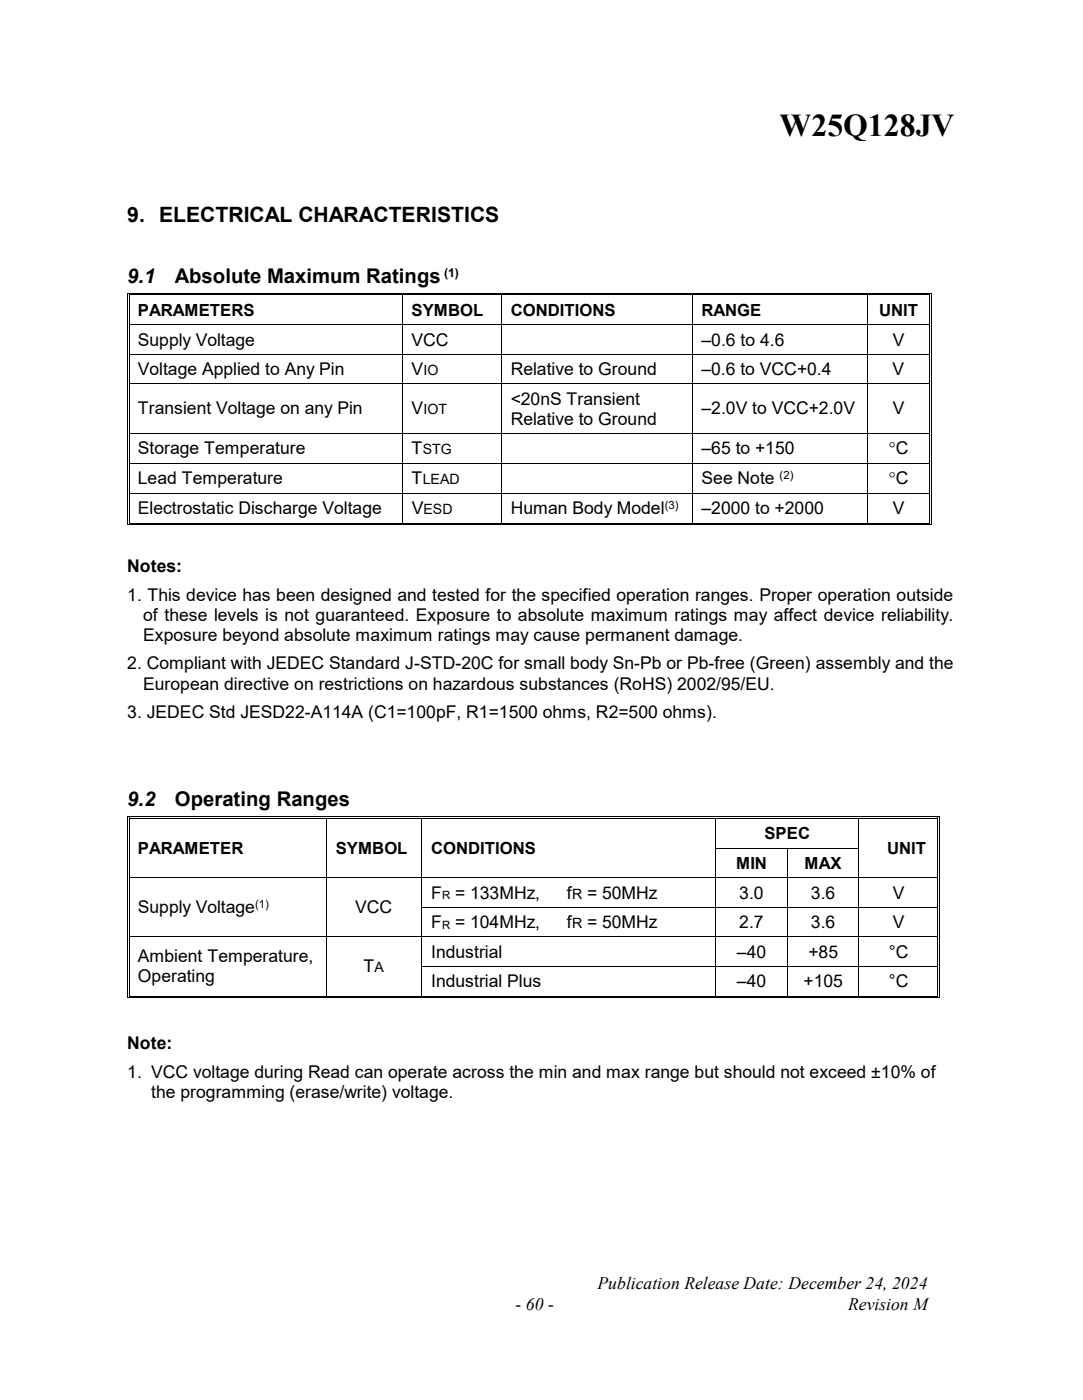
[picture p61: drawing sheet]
<svg xmlns="http://www.w3.org/2000/svg" width="216mm" height="280mm" viewBox="0 0 216 280" stroke-linecap="round" stroke-linejoin="round" font-family="sans-serif">
<defs><g id="words">
<text font-size="6.4" x="155.7" y="27.1">W25Q128JV</text>
<text font-size="4.2" x="25.4" y="44.3">9. ELECTRICAL CHARACTERISTICS</text>
<g font-size="4.1">
<text x="25.4" y="56.5">9.1</text>
<text x="34.9" y="56.5">Absolute Maximum Ratings</text>
<text x="25.4" y="161.1">9.2</text>
<text x="34.9" y="161.1">Operating Ranges</text>
</g>
<g font-size="3.5">
<text x="27.5" y="69.1">Supply Voltage</text>
<text x="82.2" y="69.1">VCC</text>
<text x="140.1" y="69.1">–0.6 to 4.6</text>
<text x="178.3" y="69.1">V</text>
<text x="27.5" y="74.9">Voltage Applied to Any Pin</text>
<text x="82.2" y="74.9">V</text>
<text x="102" y="74.9">Relative to Ground</text>
<text x="140.1" y="74.9">–0.6 to VCC+0.4</text>
<text x="178.2" y="74.9">V</text>
<text x="27.5" y="82.8">Transient Voltage on any Pin</text>
<text x="82.2" y="82.8">V</text>
<text x="102" y="80.8">&lt;20nS Transient</text>
<text x="140.1" y="82.8">–2.0V to VCC+2.0V</text>
<text x="178.3" y="82.8">V</text>
<text x="102" y="84.9">Relative to Ground</text>
<text x="27.5" y="90.8">Storage Temperature</text>
<text x="82.2" y="90.8">T</text>
<text x="140.1" y="90.8">–65 to +150</text>
<text x="177.5" y="90.8">°C</text>
<text x="27.5" y="96.8">Lead Temperature</text>
<text x="82.2" y="96.8">T</text>
<text x="140.1" y="96.8">See Note</text>
<text x="177.5" y="96.8">°C</text>
<text x="27.5" y="102.8">Electrostatic Discharge Voltage</text>
<text x="82.2" y="102.8">V</text>
<text x="102" y="102.8">Human Body Model</text>
<text x="140.1" y="102.8">–2000 to +2000</text>
<text x="178.3" y="102.8">V</text>
<text x="25.4" y="114.3">Notes:</text>
<text x="25.4" y="120">1. This device has been designed and tested for the specified operation ranges. Proper operation outside</text>
<text x="28.6" y="124">of these levels is not guaranteed. Exposure to absolute maximum ratings may affect device reliability.</text>
<text x="28.6" y="128.1">Exposure beyond absolute maximum ratings may cause permanent damage.</text>
<text x="25.4" y="133.8">2. Compliant with JEDEC Standard J-STD-20C for small body Sn-Pb or Pb-free (Green) assembly and the</text>
<text x="28.6" y="137.8">European directive on restrictions on hazardous substances (RoHS) 2002/95/EU.</text>
<text x="25.4" y="143.5">3. JEDEC Std JESD22-A114A (C1=100pF, R1=1500 ohms, R2=500 ohms).</text>
<text x="86.1" y="179.5">F</text>
<text x="90.9" y="179.5">= 133MHz,</text>
<text x="113.2" y="179.5">f</text>
<text x="117.2" y="179.5">= 50MHz</text>
<text x="147.6" y="179.5">3.0</text>
<text x="161.9" y="179.5">3.6</text>
<text x="178.3" y="179.5">V</text>
<text x="27.5" y="182.5">Supply Voltage</text>
<text x="70.9" y="182.5">VCC</text>
<text x="86.1" y="185.5">F</text>
<text x="90.9" y="185.5">= 104MHz,</text>
<text x="113.2" y="185.5">f</text>
<text x="117.2" y="185.5">= 50MHz</text>
<text x="147.6" y="185.5">2.7</text>
<text x="161.9" y="185.5">3.6</text>
<text x="178.3" y="185.5">V</text>
<text x="86.1" y="191.4">Industrial</text>
<text x="147.2" y="191.4">–40</text>
<text x="161.4" y="191.4">+85</text>
<text x="177.5" y="191.4">°C</text>
<text x="27.5" y="192.3">Ambient Temperature,</text>
<text x="27.5" y="196.3">Operating</text>
<text x="72.6" y="194.3">T</text>
<text x="86.1" y="197.3">Industrial Plus</text>
<text x="147.2" y="197.3">–40</text>
<text x="160.5" y="197.3">+105</text>
<text x="177.5" y="197.3">°C</text>
<text x="25.4" y="209.6">Note:</text>
<text x="25.4" y="215.3">1. VCC voltage during Read can operate across the min and max range but should not exceed ±10% of</text>
<text x="30.2" y="219.4">the programming (erase/write) voltage.</text>
<text x="119.3" y="257.6">Publication Release Date: December 24, 2024</text>
<text x="103" y="261.7">- 60 -</text>
<text x="169.4" y="261.7">Revision M</text>
</g>
<g font-size="3.3">
<text x="27.5" y="63.2">PARAMETERS</text>
<text x="82.2" y="63.2">SYMBOL</text>
<text x="102" y="63.2">CONDITIONS</text>
<text x="140.1" y="63.2">RANGE</text>
<text x="175.5" y="63.2">UNIT</text>
<text x="152.6" y="167.7">SPEC</text>
<text x="27.5" y="170.7">PARAMETER</text>
<text x="67" y="170.7">SYMBOL</text>
<text x="86.1" y="170.7">CONDITIONS</text>
<text x="147" y="173.7">MIN</text>
<text x="160.7" y="173.7">MAX</text>
<text x="177.1" y="170.7">UNIT</text>
</g>
<g font-size="2.8">
<text x="84.5" y="74.9">IO</text>
<text x="84.5" y="82.8">IOT</text>
<text x="84.4" y="90.8">STG</text>
<text x="84.4" y="96.8">LEAD</text>
<text x="84.5" y="102.8">ESD</text>
<text x="114.2" y="179.5">R</text>
<text x="114.2" y="185.5">R</text>
<text x="74.8" y="194.3">A</text>
</g>
<text font-size="2.4" x="88.7" y="55.3">(1)</text>
<g font-size="2.3">
<text x="155.7" y="95.7">(2)</text>
<text x="132.7" y="101.7">(3)</text>
<text x="88.3" y="179.7">R</text>
<text x="50.9" y="181.5">(1)</text>
<text x="88.3" y="185.6">R</text>
</g>
</g></defs>
<g fill="#000">
<path d="M25.4 58.5h.1v.6h-.1z" fill-rule="evenodd"/>
<path d="M25.4 58.5h.5v.2h-.5z" fill-rule="evenodd"/>
<path d="M25.7 58.9h.2v.2h-.2z" fill-rule="evenodd"/>
<path d="M25.7 58.9h.2v.1h-.2z" fill-rule="evenodd"/>
<path d="M80.2 59l.2 .1z" fill-rule="evenodd"/>
<path d="M80.2 58.5h.5v.2h-.5z" fill-rule="evenodd"/>
<path d="M80.2 58.9h.5v.1h-.5z" fill-rule="evenodd"/>
<path d="M100 59l.2 .1z" fill-rule="evenodd"/>
<path d="M100 58.5h.5v.2h-.5z" fill-rule="evenodd"/>
<path d="M100 58.9h.5v.1h-.5z" fill-rule="evenodd"/>
<path d="M138.1 59l.2 .1z" fill-rule="evenodd"/>
<path d="M138.1 58.5h.5v.2h-.5z" fill-rule="evenodd"/>
<path d="M138.1 58.9h.5v.1h-.5z" fill-rule="evenodd"/>
<path d="M173 59l.2 .1z" fill-rule="evenodd"/>
<path d="M173 58.5h.5v.2h-.5z" fill-rule="evenodd"/>
<path d="M173 58.9h.5v.1h-.5z" fill-rule="evenodd"/>
<path d="M185.6 58.5h.5v.2h-.5z" fill-rule="evenodd"/>
<path d="M185.6 58.9h.1v.2h-.1z" fill-rule="evenodd"/>
<path d="M185.6 58.9h.1v.1h-.1z" fill-rule="evenodd"/>
<path d="M185.9 58.5h.2v.6h-.2z" fill-rule="evenodd"/>
<path d="M25.4 64.8h.1v.2h-.1z" fill-rule="evenodd"/>
<path d="M25.4 70.7h.1v.1h-.1z" fill-rule="evenodd"/>
<path d="M25.4 76.6h.1v.1h-.1z" fill-rule="evenodd"/>
<path d="M25.7 64.8h.2v.2h-.2z" fill-rule="evenodd"/>
<path d="M25.7 70.7h.2v.1h-.2z" fill-rule="evenodd"/>
<path d="M25.7 76.6h.2v.1h-.2z" fill-rule="evenodd"/>
<path d="M80.2 64.8h.2v.2h-.2z" fill-rule="evenodd"/>
<path d="M80.2 70.7h.2v.1h-.2z" fill-rule="evenodd"/>
<path d="M80.2 76.6h.2v.1h-.2z" fill-rule="evenodd"/>
<path d="M100 64.8h.2v.2h-.2z" fill-rule="evenodd"/>
<path d="M100 70.7h.2v.1h-.2z" fill-rule="evenodd"/>
<path d="M100 76.6h.2v.1h-.2z" fill-rule="evenodd"/>
<path d="M138.1 64.8h.2v.2h-.2z" fill-rule="evenodd"/>
<path d="M138.1 70.7h.2v.1h-.2z" fill-rule="evenodd"/>
<path d="M138.1 76.6h.2v.1h-.2z" fill-rule="evenodd"/>
<path d="M173 64.8h.2v.2h-.2z" fill-rule="evenodd"/>
<path d="M173 70.7h.2v.1h-.2z" fill-rule="evenodd"/>
<path d="M173 76.6h.2v.1h-.2z" fill-rule="evenodd"/>
<path d="M185.6 64.8h.1v.2h-.1z" fill-rule="evenodd"/>
<path d="M185.6 70.7h.1v.1h-.1z" fill-rule="evenodd"/>
<path d="M185.6 76.6h.1v.1h-.1z" fill-rule="evenodd"/>
<path d="M185.9 64.8h.2v.2h-.2z" fill-rule="evenodd"/>
<path d="M185.9 70.7h.2v.1h-.2z" fill-rule="evenodd"/>
<path d="M185.9 76.6h.2v.1h-.2z" fill-rule="evenodd"/>
<path d="M25.4 86.5h.1v.1h-.1z" fill-rule="evenodd"/>
<path d="M25.4 92.5h.1v.2h-.1z" fill-rule="evenodd"/>
<path d="M25.4 98.5h.1v.2h-.1z" fill-rule="evenodd"/>
<path d="M25.7 86.5h.2v.1h-.2z" fill-rule="evenodd"/>
<path d="M25.7 92.5h.2v.2h-.2z" fill-rule="evenodd"/>
<path d="M25.7 98.5h.2v.2h-.2z" fill-rule="evenodd"/>
<path d="M80.2 86.5h.2v.1h-.2z" fill-rule="evenodd"/>
<path d="M80.2 92.5h.2v.2h-.2z" fill-rule="evenodd"/>
<path d="M80.2 98.5h.2v.2h-.2z" fill-rule="evenodd"/>
<path d="M100 86.5h.2v.1h-.2z" fill-rule="evenodd"/>
<path d="M100 92.5h.2v.2h-.2z" fill-rule="evenodd"/>
<path d="M100 98.5h.2v.2h-.2z" fill-rule="evenodd"/>
<path d="M138.1 86.5h.2v.1h-.2z" fill-rule="evenodd"/>
<path d="M138.1 92.5h.2v.2h-.2z" fill-rule="evenodd"/>
<path d="M138.1 98.5h.2v.2h-.2z" fill-rule="evenodd"/>
<path d="M173 86.5h.2v.1h-.2z" fill-rule="evenodd"/>
<path d="M173 92.5h.2v.2h-.2z" fill-rule="evenodd"/>
<path d="M173 98.5h.2v.2h-.2z" fill-rule="evenodd"/>
<path d="M185.6 86.5h.1v.1h-.1z" fill-rule="evenodd"/>
<path d="M185.6 92.5h.1v.2h-.1z" fill-rule="evenodd"/>
<path d="M185.6 98.5h.1v.2h-.1z" fill-rule="evenodd"/>
<path d="M185.9 86.5h.2v.1h-.2z" fill-rule="evenodd"/>
<path d="M185.9 92.5h.2v.2h-.2z" fill-rule="evenodd"/>
<path d="M185.9 98.5h.2v.2h-.2z" fill-rule="evenodd"/>
<path d="M25.4 104.4h.1v.5h-.1z" fill-rule="evenodd"/>
<path d="M25.4 104.8h.5v.1h-.5z" fill-rule="evenodd"/>
<path d="M25.7 104.4h.2v.2h-.2z" fill-rule="evenodd"/>
<path d="M25.7 104.4h.2v.2h-.2z" fill-rule="evenodd"/>
<path d="M80.2 104.4h.5v.2h-.5z" fill-rule="evenodd"/>
<path d="M80.2 104.8h.5v.1h-.5z" fill-rule="evenodd"/>
<path d="M100 104.4h.5v.2h-.5z" fill-rule="evenodd"/>
<path d="M100 104.8h.5v.1h-.5z" fill-rule="evenodd"/>
<path d="M138.1 104.4h.5v.2h-.5z" fill-rule="evenodd"/>
<path d="M138.1 104.8h.5v.1h-.5z" fill-rule="evenodd"/>
<path d="M173 104.4h.5v.2h-.5z" fill-rule="evenodd"/>
<path d="M173 104.8h.5v.1h-.5z" fill-rule="evenodd"/>
<path d="M185.6 104.8h.5v.1h-.5z" fill-rule="evenodd"/>
<path d="M185.6 104.4h.1v.2h-.1z" fill-rule="evenodd"/>
<path d="M185.6 104.4h.1v.2h-.1z" fill-rule="evenodd"/>
<path d="M185.9 104.4h.2v.5h-.2z" fill-rule="evenodd"/>
<path d="M25.4 163.1h.1v.5h-.1z" fill-rule="evenodd"/>
<path d="M25.4 163.1h.5v.1h-.5z" fill-rule="evenodd"/>
<path d="M25.4 169.4h.1v.2h-.1z" fill-rule="evenodd"/>
<path d="M25.4 175.3h.1v.1h-.1z" fill-rule="evenodd"/>
<path d="M25.7 163.4h.2v.2h-.2z" fill-rule="evenodd"/>
<path d="M25.7 163.4h.2v.2h-.2z" fill-rule="evenodd"/>
<path d="M25.7 169.4h.2v.2h-.2z" fill-rule="evenodd"/>
<path d="M25.7 175.3h.2v.1h-.2z" fill-rule="evenodd"/>
<path d="M65.1 163.6h.1z" fill-rule="evenodd"/>
<path d="M65.1 163.1h.5v.1h-.5z" fill-rule="evenodd"/>
<path d="M65.1 163.4h.5v.2h-.5z" fill-rule="evenodd"/>
<path d="M65.1 169.4h.1v.2h-.1z" fill-rule="evenodd"/>
<path d="M65.1 175.3h.1v.1h-.1z" fill-rule="evenodd"/>
<path d="M84.1 163.6h.2z" fill-rule="evenodd"/>
<path d="M84.1 163.1h.5v.1h-.5z" fill-rule="evenodd"/>
<path d="M84.1 163.4h.5v.2h-.5z" fill-rule="evenodd"/>
<path d="M84.1 169.4h.2v.2h-.2z" fill-rule="evenodd"/>
<path d="M84.1 175.3h.2v.1h-.2z" fill-rule="evenodd"/>
<path d="M142.8 163.6h.2z" fill-rule="evenodd"/>
<path d="M142.8 163.1h.6v.1h-.6z" fill-rule="evenodd"/>
<path d="M142.8 163.4h.6v.2h-.6z" fill-rule="evenodd"/>
<path d="M142.8 169.4h.2v.2h-.2z" fill-rule="evenodd"/>
<path d="M142.8 175.3h.2v.1h-.2z" fill-rule="evenodd"/>
<path d="M157.2 169.4h.1v.2h-.1z" fill-rule="evenodd"/>
<path d="M157.2 175.3h.1v.1h-.1z" fill-rule="evenodd"/>
<path d="M171.4 163.6h.2z" fill-rule="evenodd"/>
<path d="M171.4 163.1h.5v.1h-.5z" fill-rule="evenodd"/>
<path d="M171.4 163.4h.5v.2h-.5z" fill-rule="evenodd"/>
<path d="M171.4 169.4h.2v.2h-.2z" fill-rule="evenodd"/>
<path d="M171.4 175.3h.2v.1h-.2z" fill-rule="evenodd"/>
<path d="M187.1 163.1h.5v.1h-.5z" fill-rule="evenodd"/>
<path d="M187.1 163.4h.2v.2h-.2z" fill-rule="evenodd"/>
<path d="M187.1 163.4h.2v.2h-.2z" fill-rule="evenodd"/>
<path d="M187.1 169.4h.2v.2h-.2z" fill-rule="evenodd"/>
<path d="M187.1 175.3h.2v.1h-.2z" fill-rule="evenodd"/>
<path d="M187.5 163.1h.1v.5h-.1z" fill-rule="evenodd"/>
<path d="M187.5 169.4h.1v.2h-.1z" fill-rule="evenodd"/>
<path d="M187.5 175.3h.1v.1h-.1z" fill-rule="evenodd"/>
<path d="M25.4 181.2h.1v.2h-.1z" fill-rule="evenodd"/>
<path d="M25.4 187.1h.1v.2h-.1z" fill-rule="evenodd"/>
<path d="M25.4 193h.1v.2h-.1z" fill-rule="evenodd"/>
<path d="M25.4 198.9h.1v.6h-.1z" fill-rule="evenodd"/>
<path d="M25.4 199.3h.5v.2h-.5z" fill-rule="evenodd"/>
<path d="M25.7 181.2h.2v.2h-.2z" fill-rule="evenodd"/>
<path d="M25.7 187.1h.2v.2h-.2z" fill-rule="evenodd"/>
<path d="M25.7 193h.2v.2h-.2z" fill-rule="evenodd"/>
<path d="M25.7 198.9h.2v.2h-.2z" fill-rule="evenodd"/>
<path d="M25.7 198.9h.2v.2h-.2z" fill-rule="evenodd"/>
<path d="M65.1 181.2h.1v.2h-.1z" fill-rule="evenodd"/>
<path d="M65.1 187.1h.1v.2h-.1z" fill-rule="evenodd"/>
<path d="M65.1 193h.1v.2h-.1z" fill-rule="evenodd"/>
<path d="M65.1 198.9h.5v.2h-.5z" fill-rule="evenodd"/>
<path d="M65.1 199.3h.5v.2h-.5z" fill-rule="evenodd"/>
<path d="M84.1 181.2h.2v.2h-.2z" fill-rule="evenodd"/>
<path d="M84.1 187.1h.2v.2h-.2z" fill-rule="evenodd"/>
<path d="M84.1 193h.2v.2h-.2z" fill-rule="evenodd"/>
<path d="M84.1 198.9h.5v.2h-.5z" fill-rule="evenodd"/>
<path d="M84.1 199.3h.5v.2h-.5z" fill-rule="evenodd"/>
<path d="M142.8 181.2h.2v.2h-.2z" fill-rule="evenodd"/>
<path d="M142.8 187.1h.2v.2h-.2z" fill-rule="evenodd"/>
<path d="M142.8 193h.2v.2h-.2z" fill-rule="evenodd"/>
<path d="M142.8 198.9h.6v.2h-.6z" fill-rule="evenodd"/>
<path d="M142.8 199.3h.6v.2h-.6z" fill-rule="evenodd"/>
<path d="M157.2 181.2h.1v.2h-.1z" fill-rule="evenodd"/>
<path d="M157.2 187.1h.1v.2h-.1z" fill-rule="evenodd"/>
<path d="M157.2 193h.1v.2h-.1z" fill-rule="evenodd"/>
<path d="M157.2 198.9h.5v.2h-.5z" fill-rule="evenodd"/>
<path d="M157.2 199.3h.5v.2h-.5z" fill-rule="evenodd"/>
<path d="M171.4 181.2h.2v.2h-.2z" fill-rule="evenodd"/>
<path d="M171.4 187.1h.2v.2h-.2z" fill-rule="evenodd"/>
<path d="M171.4 193h.2v.2h-.2z" fill-rule="evenodd"/>
<path d="M171.4 198.9h.5v.2h-.5z" fill-rule="evenodd"/>
<path d="M171.4 199.3h.5v.2h-.5z" fill-rule="evenodd"/>
<path d="M187.1 181.2h.2v.2h-.2z" fill-rule="evenodd"/>
<path d="M187.1 187.1h.2v.2h-.2z" fill-rule="evenodd"/>
<path d="M187.1 193h.2v.2h-.2z" fill-rule="evenodd"/>
<path d="M187.1 199.3h.5v.2h-.5z" fill-rule="evenodd"/>
<path d="M187.1 198.9h.2v.2h-.2z" fill-rule="evenodd"/>
<path d="M187.1 198.9h.2v.2h-.2z" fill-rule="evenodd"/>
<path d="M187.5 181.2h.1v.2h-.1z" fill-rule="evenodd"/>
<path d="M187.5 187.1h.1v.2h-.1z" fill-rule="evenodd"/>
<path d="M187.5 193h.1v.2h-.1z" fill-rule="evenodd"/>
<path d="M187.5 198.9h.1v.6h-.1z" fill-rule="evenodd"/>
</g>
<g fill="none" stroke="#000" stroke-width=".2">
<path d="M25.5 59.1v5.7M25.8 59.1v5.7M25.9 58.6h54.3M25.9 58.9h54.3M80.3 59.1v5.7M80.7 58.6h19.3M80.7 58.9h19.3M100.1 59.1v5.7M100.5 58.6h37.6M100.5 58.9h37.6M138.2 59.1v5.7M138.6 58.6h34.4"/>
<path d="M138.6 58.9h34.4M173.1 59.1v5.7M173.5 58.6h12.1M173.5 58.9h12.1M185.7 59.1v5.7M186 59.1v5.7M25.5 65v5.7M25.5 70.8v5.8M25.5 76.7v9.8M25.8 65v5.7M25.8 70.8v5.8M25.8 76.7v9.8"/>
<path d="M25.9 64.9h54.3M25.9 70.8h54.3M25.9 76.6h54.3M80.3 65v5.7M80.3 70.8v5.8M80.3 76.7v9.8M80.4 64.9h19.6M80.4 70.8h19.6M80.4 76.6h19.6M100.1 65v5.7M100.1 70.8v5.8M100.1 76.7v9.8"/>
<path d="M100.2 64.9h37.9M100.2 70.8h37.9M100.2 76.6h37.9M138.2 65v5.7M138.2 70.8v5.8M138.2 76.7v9.8M138.3 64.9h34.7M138.3 70.8h34.7M138.3 76.6h34.7M173.1 65v5.7M173.1 70.8v5.8M173.1 76.7v9.8"/>
<path d="M173.2 64.9h12.4M173.2 70.8h12.4M173.2 76.6h12.4M185.7 65v5.7M185.7 70.8v5.8M185.7 76.7v9.8M186 65v5.7M186 70.8v5.8M186 76.7v9.8M25.5 86.6v5.9M25.5 92.7v5.8M25.5 98.7v5.7"/>
<path d="M25.8 86.6v5.9M25.8 92.7v5.8M25.8 98.7v5.7M25.9 86.6h54.3M25.9 92.6h54.3M25.9 98.6h54.3M80.3 86.6v5.9M80.3 92.7v5.8M80.3 98.7v5.7M80.4 86.6h19.6M80.4 92.6h19.6M80.4 98.6h19.6"/>
<path d="M100.1 86.6v5.9M100.1 92.7v5.8M100.1 98.7v5.7M100.2 86.6h37.9M100.2 92.6h37.9M100.2 98.6h37.9M138.2 86.6v5.9M138.2 92.7v5.8M138.2 98.7v5.7M138.3 86.6h34.7M138.3 92.6h34.7M138.3 98.6h34.7"/>
<path d="M173.1 86.6v5.9M173.1 92.7v5.8M173.1 98.7v5.7M173.2 86.6h12.4M173.2 92.6h12.4M173.2 98.6h12.4M185.7 86.6v5.9M185.7 92.7v5.8M185.7 98.7v5.7M186 86.6v5.9M186 92.7v5.8M186 98.7v5.7"/>
<path d="M25.9 104.9h54.3M25.9 104.5h54.3M80.7 104.9h19.3M80.7 104.5h19.3M100.5 104.9h37.6M100.5 104.5h37.6M138.6 104.9h34.4M138.6 104.5h34.4M173.5 104.9h12.1M173.5 104.5h12.1M25.5 163.6v5.8M25.5 169.6v5.7"/>
<path d="M25.5 175.4v5.8M25.8 163.6v5.8M25.8 169.6v5.7M25.8 175.4v5.8M25.9 163.2h39.2M25.9 163.5h39.2M25.9 175.4h39.2M65.1 163.6v5.8M65.1 169.6v5.7M65.1 175.4v5.8M65.2 175.4h18.9M65.6 163.2h18.5"/>
<path d="M65.6 163.5h18.5M84.2 163.6v5.8M84.2 169.6v5.7M84.2 175.4v5.8M84.3 175.4h58.5M84.6 163.2h58.2M84.6 163.5h58.2M142.9 163.6v5.8M142.9 169.6v5.7M142.9 175.4v5.8M143 169.5h14.2M143 175.4h14.2"/>
<path d="M143.4 163.2h28M143.4 163.5h28M157.2 169.6v5.7M157.2 175.4v5.8M157.3 169.5h14.1M157.3 175.4h14.1M171.5 163.6v5.8M171.5 169.6v5.7M171.5 175.4v5.8M171.6 175.4h15.5M171.9 163.2h15.2M171.9 163.5h15.2"/>
<path d="M187.2 163.6v5.8M187.2 169.6v5.7M187.2 175.4v5.8M187.6 163.6v5.8M187.6 169.6v5.7M187.6 175.4v5.8M25.5 181.4v5.7M25.5 187.3v5.7M25.5 193.2v5.7M25.8 181.4v5.7M25.8 187.3v5.7M25.8 193.2v5.7"/>
<path d="M25.9 187.2h39.2M25.9 199.4h39.2M25.9 199h39.2M65.1 181.4v5.7M65.1 187.3v5.7M65.1 193.2v5.7M65.2 187.2h18.9M65.6 199.4h18.5M65.6 199h18.5M84.2 181.4v5.7M84.2 187.3v5.7M84.2 193.2v5.7"/>
<path d="M84.3 181.3h58.5M84.3 187.2h58.5M84.3 193.1h58.5M84.6 199.4h58.2M84.6 199h58.2M142.9 181.4v5.7M142.9 187.3v5.7M142.9 193.2v5.7M143 181.3h14.2M143 187.2h14.2M143 193.1h14.2M143.4 199.4h13.8"/>
<path d="M143.4 199h13.8M157.2 181.4v5.7M157.2 187.3v5.7M157.2 193.2v5.7M157.3 181.3h14.1M157.3 187.2h14.1M157.3 193.1h14.1M157.7 199.4h13.7M157.7 199h13.7M171.5 181.4v5.7M171.5 187.3v5.7M171.5 193.2v5.7"/>
<path d="M171.6 181.3h15.5M171.6 187.2h15.5M171.6 193.1h15.5M171.9 199.4h15.2M171.9 199h15.2M187.2 181.4v5.7M187.2 187.3v5.7M187.2 193.2v5.7M187.6 181.4v5.7M187.6 187.3v5.7M187.6 193.2v5.7"/>
</g>
<use href="#words"/>
</svg>
